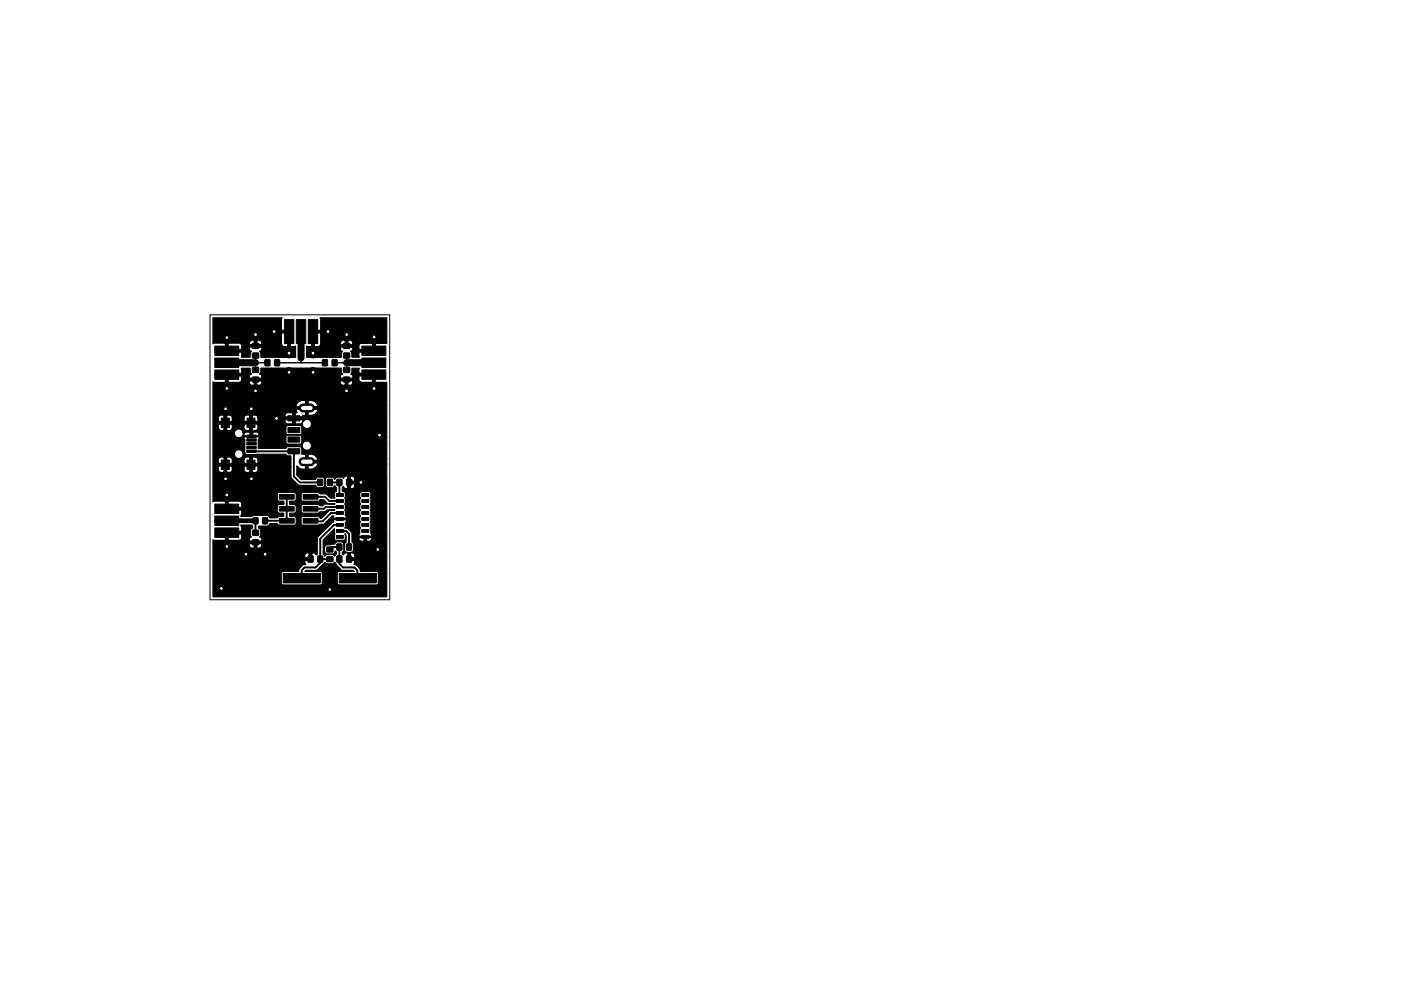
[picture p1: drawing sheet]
<svg xmlns="http://www.w3.org/2000/svg" width="297mm" height="210mm" viewBox="0 0 297 210" stroke-linecap="round" stroke-linejoin="round" font-family="sans-serif">
<path d="M44.5 66.8h38.1v60.4h-38.1z" fill="none" stroke="#000" stroke-width=".21"/>
<g fill="#000" stroke="#000" stroke-width=".21">
<path d="M45.5 76h5.1v2h-5.1zM45.5 78.5h5.1v2h-5.1zM45.5 73.4h5.1v2h-5.1zM53.6 74.9h1.2v1l-1.2 .1zM53.6 72.9h1.2v1h-1.2zM53.6 78h1.2v1h-1.2zM53.6 80h1.2v1h-1.2zM56.2 76.3h1v1.3h-1zM58.2 76.3h1.1l-.1 1.3h-1zM60.3 67.8h2v5.1h-2zM62.8 67.8h2v5.1h-2zM65.4 67.8h2v5.1h-2z"/>
<path d="M68.4 76.3h1v1.3h-1zM70.4 76.3h1.1l-.1 1.3h-1zM72.9 80h1.2v1h-1.2zM72.9 78h1.2v1h-1.2zM72.9 72.9h1.2v1h-1.2zM72.9 74.9h1.2v1l-1.2 .1zM76.7 76h5.1v2h-5.1zM76.7 73.4h5.1v2h-5.1zM46.9 88.7h1.7v2h-1.7zM46.9 97.6h1.7v2h-1.7zM52.3 92.3h2v.5h-2zM52.3 93.1h2v.5h-2z"/>
<path d="M52.3 93.9h2v.5h-2zM52.3 94.7h2v.5h-2zM52.3 95.5h2v.5h-2zM52.4 88.7h1.7v2h-1.7zM52.4 97.6h1.7v2h-1.7zM61.1 88.2h2.5v1.1h-2.5zM61.1 95.2h2.5v1.1h-2.5zM61.1 90.7h2.5v1.1h-2.5zM61.1 92.7h2.5v1.1h-2.5zM76.7 78.5h5.1v2h-5.1zM45.5 109.5h5.1v2h-5.1zM45.5 112h5.1v2h-5.1z"/>
<path d="M45.5 107h5.1v2h-5.1zM53.6 112.5h1.2v1h-1.2zM53.6 114.6h1.2v1h-1.2zM53.7 109.9h1v1.2h-1zM55.7 109.9h1v1.2h-1zM59.2 110h3.2v1h-3.2zM59.2 107.4h3.2v1h-3.2zM59.2 104.9h3.2v1h-3.2zM65.3 118h1.1l-.1 1.3-1-.1zM64.3 110h3.1v1h-3.1zM64.3 107.4h3.1v1h-3.1zM64.3 104.9h3.1v1h-3.1z"/>
<path d="M67.4 101.7h1v1.3h-1zM67.4 118h1v1.3l-1-.1zM69.3 116.1h1.2l.1 1h-1.3zM69.3 118.1h1.2l.1 1h-1.3zM69.4 101.7h1.1l-.1 1.3h-1zM71.4 115.4l1.1 .1-.1 1.2h-1zM71.5 118h1l-.1 1.3-1-.1zM71.5 101.7h1l-.1 1.3h-1zM71.3 104.7h1.5v.6h-1.5zM71.3 106h1.5v.6h-1.5zM71.3 107.3h1.5v.6h-1.5zM71.3 108.5h1.5v.6h-1.5z"/>
<path d="M71.3 109.8h1.5v.6h-1.5zM71.3 111.1h1.5v.6h-1.5zM71.3 112.3h1.5v.6h-1.5zM71.3 113.6h1.5v.6h-1.5zM73.5 115.4l1 .1v1.2h-1zM73.5 118h1v1.3l-1-.1zM73.5 101.7h1v1.3h-1zM76.7 113.6h1.5v.6h-1.5zM76.7 112.3h1.5v.6h-1.5zM76.7 111.1h1.5v.6h-1.5zM76.7 109.8h1.5v.6h-1.5zM76.7 108.5h1.5v.6h-1.5z"/>
<path d="M76.7 107.3h1.5v.6h-1.5zM76.7 106h1.5v.6h-1.5zM76.7 104.7h1.5v.6h-1.5zM60.1 121.7h7.8v2h-7.8zM71.9 121.7h7.9v2h-7.9z"/>
<circle cx="48.1" cy="71.6" r="1"/>
<circle cx="54.2" cy="71" r="1"/>
<circle cx="58.1" cy="70.4" r="1"/>
<circle cx="61.3" cy="79" r="1"/>
<circle cx="61.3" cy="74.9" r="1"/>
<circle cx="66.4" cy="79" r="1"/>
<circle cx="66.4" cy="74.9" r="1"/>
<circle cx="69.5" cy="70.4" r="1"/>
<circle cx="73.5" cy="71" r="1"/>
<circle cx="79.3" cy="71.5" r="1"/>
<circle cx="47.8" cy="86.7" r="1"/>
<circle cx="48.1" cy="82.4" r="1"/>
<circle cx="53.3" cy="86.7" r="1"/>
<circle cx="54.2" cy="82.9" r="1"/>
<circle cx="58.6" cy="88.8" r="1"/>
<circle cx="73.5" cy="82.9" r="1"/>
<circle cx="79.3" cy="82.4" r="1"/>
<circle cx="80.5" cy="92.3" r="1"/>
<circle cx="47.8" cy="101.6" r="1"/>
<circle cx="48.1" cy="105" r="1"/>
<circle cx="48.1" cy="115.9" r="1"/>
<circle cx="52.1" cy="117.6" r="1"/>
<circle cx="53.3" cy="101.6" r="1"/>
<circle cx="56.2" cy="117.6" r="1"/>
<circle cx="76.5" cy="102.4" r="1"/>
<circle cx="80.1" cy="116.6" r="1"/>
<circle cx="46.9" cy="124.8" r="1"/>
<circle cx="69.9" cy="125.1" r="1"/>
</g>
<path d="M64.3 86.6h1.6M64.3 98h1.6" fill="none" stroke="#000" stroke-width="1.9"/>
<g fill="none" stroke="#000" stroke-width=".4">
<path d="M53.3 95.8h9v5.3l1.3 1.3h4.3M54.2 110.5v2.5M54.2 113h.1M60.8 105.4v5.1h-4.6M60.8 107.9h.1M65.9 105.4h3l.9 .9h2.2M67.9 118.6h.1M67.9 118.6h2M69.9 102.4h2.1M71.9 116.1h-1.5l-.5 .5M72 116.1v3.5l.7 .8h2.4l.7 .6v1.7M72 102.4h.1"/>
<path d="M72 112.6h1.4l.6 .7v2.8M72 102.4v2.6M72 111.4h-1.2l-2.9 2.9v5.1l-1 1h-2.3l-.6 .6v1.7M72 107.6h-3l-.3 .3h-2.8M72 108.8h-1.8l-1.8 1.8h-2.5"/>
</g>
<path d="M48.1 110.5h6.1" fill="none" stroke="#000" stroke-width="1"/>
<path d="M54.2 77h2.5M54.2 75.4v3.1M58.8 77h10.1M63.8 75.9v1.1M70.9 77h2.6M73.5 75.4v3.1" fill="none" stroke="#000" stroke-width=".3"/>
<path d="M48.1 77h6.1M63.8 70.4v5.5M73.5 77h5.8" fill="none" stroke="#000" stroke-width="1.5"/>
<path d="M45.2 67.4h14.6l-.1 2.5 .1 .2h1.8v.5h-1.8l-.1 .2v1.9h-4.2a.64 .64 0 0 0-1-.4h-.6l-.2-.1a.69 .69 0 0 0-.9 .8l.2 .1h.9v-.8h.6v.8h.9l.1-.4h4.2l.1 .6h-8.5l-.6-.5h-2.2l-.1 .2v1.2h2.7l.2-.2v-.7h8.5l.4 .2h.7l.1-.1v-2.8h.6v2.8l.1 .1 1-.1v2.4h-7.4v-1l-.3-.2a.56 .56 0 0 0 .4-.9h-2.4a.54 .54 0 0 0-.1 .5 .54 .54 0 0 0 .4 .4l-.2 .2-.1 1h-1.8l.1-.9-.2-.2h-3.3v-1.7l-.1-.2-2.5 .1zM45.2 81l2.5 .1 .1-.1v-1.8h3.3l.2-.1-.1-1h1.8l.1 1 .2 .2-.4 .3-.1 .3-4.4-.1v1.2l.1 .1 2.5-.1 .3-.4v-.7h1.5l.2 .4h2.4a.54 .54 0 0 0 .1-.6 .54 .54 0 0 0-.5-.4l.3-.2v-1h17.1v1l.2 .2-.2 .1a.52 .52 0 0 0-.1 .9h2.4l.1-.2a.64 .64 0 0 0-.5-.8l.3-.2v-1h1.6l-.1 1 .2 .1h3.2l.1 .6h-3.3l-.2 .1v.7l.2 .4h-1.5l-.1-.2h-2.4l-.2 .2h-16.6l-.1-.2h-2.4l-.2 .2a.64 .64 0 0 0 .3 .7 .64 .64 0 0 0 .8-.1v-.8h.6v.8l.1 .1a.69 .69 0 0 0 .9-.7h16.6v.2a.64 .64 0 0 0 1.1 .4v-.8h.6v.8l.1 .1a.69 .69 0 0 0 .9-.7l4 .1 .2-.1v-1.2h.5v1.2l.2 .1h2.3v4.9h-14.6l-.2-.4a2.32 2.32 0 0 0-2.4-.6 1.66 1.66 0 0 0-2 1l.1 .3h1.9v-1.3h.5v1.3h2l.1-.3h14.6v1.1h-14.6l-.1-.3h-4.4l-.1 .3 .2 .5-.4 .1-1.7-.1a.55 .55 0 0 0-.3 .9h1.4v-.8h.6v.8h1.4l.2-.4h.6v-1.3h.5v1.3h.8l.6-.2 .7-.8h14.6v1.5h-27.3l-.5-.5h-.5l-.2 .1-1.3-.1-.5 .5h-2.4l-.6-.5h-.5l-.2 .1-1.2-.1-.5 .5v.7l.1 .1h1.1v-1.2h.5v1.2h1.1l.2-.1v-.7h2.4v.7l.2 .1h1v-1.2h.6v1.2h1l.2-.1v-.7h27.3v1.2h-16l-.1-.4a.98 .98 0 0 0-1.5-.2l-.4-.2h-3.4l-.2 .2a.64 .64 0 0 0 .5 .7h1l.1-.1v-.8h.6v.8l.1 .1 1.2-.1 .3-.6h.2l-.3 .6v.3h-9.4l-.2-.1h-2.6l-.2 .1-5.3-.1-.1 .1 .1 1 .4 .2h.5l.2-.1v-1.2h.5v1.2l.2 .1h.5l.5-.2 .1-1h2.4l.1 1 .4 .2h.6l.1-.1v-1.2h.6v1.2l.2 .1h.5l.4-.2 .1-1h9.4l.3 .6h-.4l-.1-.3-.3-.1h-2.7l-.3 .4v1.1l.2 .4h-5.8l-.6-.5h-.6l-.2 .1h-.6l-.1-.1-1.4 .1a.95 .95 0 0 0-1.4-.6 .95 .95 0 0 0 0 1.5 .95 .95 0 0 0 1.4-.6v-.3h.5l-.3 .4 .1 .2h1.2v-.6h.6v.6h1.2l.2-.2h8.6l.4-.2v-1.3l.5 .1a1 1 0 0 0 1.1 0 1 1 0 0 0 .4-1h16v2.9h-18l-.1-.3-.3-.1h-2.5l-.4 .2v1.5l.4 .2h2.6l.3-.4v-1.1h18v1.7h-16a1 1 0 0 0-1.5-.7 1 1 0 0 0 0 1.7 1 1 0 0 0 1.5-.7v-.3h16v3h-14.6a1.66 1.66 0 0 0-2.1-1v1.3h2l.1-.3h14.6v1.1h-14.6l-.1-.3h-2v1.3h.8l.6-.2 .7-.8h14.6v3h-6.8a.57 .57 0 0 0-.9-.3h-.6l-.1-.2a.64 .64 0 0 0-.8 .5l-.3-.2a1.32 1.32 0 0 0-1.5 .3l-.1 .1a1.1 1.1 0 0 0-1-.5 1.1 1.1 0 0 0-1 .7l-.1-.3a1.16 1.16 0 0 0-1.9 .1h-3.1l-.9-.9v-1.9l.5 .4 .6 .2h.8v-3.1h-.8v-1.2l-.3-.4h-2.6l-.5 .3h-5.8v-1.8l.2-.4-.2-.2h-3l-.1 .2 .2 .4v2.9h-.4a.95 .95 0 0 0-1.4-.6 .95 .95 0 0 0 0 1.5 .95 .95 0 0 0 1.4-.6v-.3h.4l.4 .2h8.3l.3 .3h.8v.8h-7l-.5-.5h-.5l-.2 .1-1.3-.1-.5 .5h-2.4l-.6-.5h-.5l-.2 .1-1.2-.1-.4 .2-.1 1 .1 .1h1.1v-1.2h.5v1.2h1.1l.2-.1v-.7h2.4v.7l.2 .1h1v-1.2h.6v1.2h1l.2-.1v-.7h7v1.5h-7l-.2-.1-5.2 .1-.2-.1h-2.7l-.1 .1 .1 1 .4 .2h.5l.2-.1v-1.2h.5v1.2l.2 .1h.5l.5-.2 .1-1h2.4l.1 1 .4 .2h.6l.1-.1v-1.2h.6v1.2l.2 .1h.5l.4-.2 .1-1h7v2.3l1.4 1.5 .5 .2h3.3a1.1 1.1 0 0 0 1.1 .5 1.1 1.1 0 0 0 .9-.7v-.9l.1 1.2a1.16 1.16 0 0 0 1.9-.1l.4 .4v.9l-.3 .1-.1 .3 .1 1h-.9l-.9-.9h-1.4l-.4-.3h-3.1l-.3 .1-.2 1.3 .3 .4h3.3l.4-.3h.9l.9 .9h1.4h-2l-.6 .4h-.6l-.4-.3h-3.3l-.3 .4v1l.2 .4 .3 .1h3.1l.4-.3 1.1-.1 .4-.3h1.7h-1.1l-1.8 1.8h-.2l-.2-.3-.3-.2-3.3 .1-.3 .4 .2 1.3 .3 .1h3.1l.4-.2h.8l1.8-1.7h.4l-.1 .3 .1 .2h1v-.2l1.5 .2 .1-.3-.2-.4v-.8l-.1-.3 .1-.3v-.6l-.1-.4 .1-.3v-.6l-.1-.3 .1-.4v-.6l-.1-.3-.5-.1v-.9l.2-.2 .1 .2a.52 .52 0 0 0 .8 .1v-2.3h.6v.9h.8l.1-.2v-.4h6.8v1.3h-6.8l-.1-.2h-.8v.9a.55 .55 0 0 0 .6 .2 .55 .55 0 0 0 .3-.5v-.4h6.8v10.7h-3.2l-.2-.4v-.8l-.1-.3 .1-.3v-.6l-.1-.4 .1-.3v-.6l-.1-.3 .1-.4v-.6l-.1-.3 .1-.3v-.6l-.1-.4 .1-.3v-.6l-.1-.3 .1-.4v-.6l-.1-.3-.3-.1h-1.5l-.4 .3v.7l.1 .4-.1 .3v.6l.1 .3-.1 .4v.6l.1 .3-.1 .3v.6l.1 .4-.1 .3v.6l.1 .3-.1 .4v.6l.1 .3-.1 .3v.8l-.2 .4 .1 .3h1v-.2l1.5 .2 .1-.3h3.2v.7h-3.2l-.1-.1h-2.5l-.1 .1 .1 .4 .4 .2h.4l.2-.1v-.6h.5v.6l.2 .1h.7l.2-.6h3.2v3.6h-6.8a.57 .57 0 0 0-.9-.4v.9h.8l.1-.1v-.4h6.8v3.9h-1.8l-.1-.3-.3-.2h-3.4l-.2-.6-.6-.7-.6-.1 .2-.4v-.4l-.1-.1h-1.4v-1.5a.54 .54 0 0 0-.5-.1 .54 .54 0 0 0-.4 .4l-.2-.1v-.5l.2-.1a1.83 1.83 0 0 0 0-1.9 1.22 1.22 0 0 0-1.8 .3l-1.5 .2a.69 .69 0 0 0-.7 .7v.9l.4 .3a1.55 1.55 0 0 0 1.8-.3l.1-.3 .2 .2v.5l-.3 .4-.4-.3a1.58 1.58 0 0 0-1.7 .3l-.4-.4v-3l2.4-2.4v.7l.1 .4-.1 .3v.6l.2 .4h1.9l.2-.4v-.6l-.1-.3 .3 .2v1.5l-.4 .4a1.55 1.55 0 0 0 .4 1.8 1.32 1.32 0 0 0 1.6-.4 1.57 1.57 0 0 0-.4-1.8v-2l-.8-.8-.7-.2 .1-.3v-.8l.2-.5-.1-.1h-1v.1l-1.5-.1-.1 .1 .1 .3-.4 .2-3 2.9-.1 .5v1.2h-11.8l-.1-.2h-2.4l-.2 .2a.64 .64 0 0 0 .3 .7 .64 .64 0 0 0 .8-.1v-.8h.6v.8l.1 .2a.69 .69 0 0 0 .9-.8h11.8v2.1l-.3 .1a.56 .56 0 0 0-.9-.3h-.5l-.2-.1a.64 .64 0 0 0-.7 .3 .64 .64 0 0 0 .1 .7h.8v-.9h.5v1.5h-1.3l-.2 .1v.4l.2 .4-.7 .1-.7 .9-.1 .4h-3.2l-.4 .2-.1 .3v2l.1 .3 .4 .1h8l.3-.4v-2l-.2-.3-.3-.2h-3.3l.3-.2h2.3l1.7-1.7 .1 .1a1.83 1.83 0 0 0 1.9 0l.1-.1 .5 .8 1 .9h2.4l.2 .2h-3.2l-.3 .2-.1 .3v2l.3 .4h8.2l.2-.4v-2h1.8v4.9h-36.8v-12.1l2.5 .1 .1-.1v-1.8h3.3l.2-.1v-.7l-.2-.5h2.3l.1 .1v.6l-.4 .3v1l-4.7-.1v1.2l.1 .1h2.2l.5-.2 .1-1h1.8l.2 .5a.56 .56 0 0 0-.3 .9h2.4l.1-.2a.64 .64 0 0 0-.5-.7l.3-.3a1.32 1.32 0 0 0-.4-1.5l-.1-.5h2l.4-.5h1.6l.4 .3h3.2l.3-.1 .1-.3v-1.2l-.4-.3h-1v-.6l1.3-.1 .1-.4v-1.1l-.4-.3h-1v-.7l1.3-.1 .1-.3v-1.2l-.4-.2h-3.2l-.3 .1-.1 .3v1.2l.4 .2h1v.5h-8.9l-.6-.5h-2.2l-.1 .2v1.2h2.7l.2-.2v-.7h8.9v.2h-1.1l-.3 .4v1.2l.3 .2 1.1 .1v.6l-1.1 .1-.3 .3h-1.6l-.5-.6-5.6 .3 .2-.5v-.7l-.2-.2h-3.3v-1.7l-.1-.2-2.5 .1zM67.9 67.4h14.1v3.4h-14l-.2-.2h-1.2v2.8l.2 .1h.7l.4-.2 .1-2.5h14v1.9h-7.2a.64 .64 0 0 0-1-.4h-.6l-.1-.1a.69 .69 0 0 0-1 .8l.2 .1h.9v-.8h.6v.8h.9l.1-.4h7.2v.1h-2.3l-.2 .2h-.5l-.2-.2-2.4 .1-.3 .4v.7l.2 .2h2.7v-1.2h.5l.1 1.7h-3.3l-.2 .2 .1 .9h-1.6v-1l-.3-.2a.56 .56 0 0 0 .4-.9h-2.4a.54 .54 0 0 0-.1 .5 .54 .54 0 0 0 .4 .4l-.2 .2v1h-7.4v-2.4l.9 .1 .2-.1v-3.3h1.7l.2-.2z" fill="#000" stroke="#000" stroke-width=".25"/>
<g fill="#fff" stroke="#fff" stroke-width=".21">
<circle cx="58.1" cy="70.4" r=".17"/>
<circle cx="69.5" cy="70.4" r=".17"/>
<circle cx="79.3" cy="71.5" r=".17"/>
<circle cx="79.3" cy="82.4" r=".17"/>
<circle cx="73.5" cy="82.9" r=".17"/>
<circle cx="73.5" cy="71" r=".17"/>
<circle cx="54.2" cy="71" r=".17"/>
<circle cx="54.2" cy="82.9" r=".17"/>
<circle cx="48.1" cy="82.4" r=".17"/>
<circle cx="48.1" cy="71.6" r=".17"/>
<circle cx="66.4" cy="74.9" r=".17"/>
<circle cx="61.3" cy="74.9" r=".17"/>
<circle cx="66.4" cy="79" r=".17"/>
<circle cx="61.3" cy="79" r=".17"/>
<circle cx="53.3" cy="86.7" r=".17"/>
<circle cx="47.8" cy="86.7" r=".17"/>
<circle cx="53.3" cy="101.6" r=".17"/>
<circle cx="47.8" cy="101.6" r=".17"/>
<circle cx="48.1" cy="105" r=".17"/>
<circle cx="48.1" cy="115.9" r=".17"/>
<circle cx="52.1" cy="117.6" r=".17"/>
<circle cx="56.2" cy="117.6" r=".17"/>
<circle cx="76.5" cy="102.4" r=".17"/>
<circle cx="80.1" cy="116.6" r=".17"/>
<circle cx="46.9" cy="124.8" r=".17"/>
<circle cx="69.9" cy="125.1" r=".17"/>
<circle cx="58.6" cy="88.8" r=".17"/>
<circle cx="80.5" cy="92.3" r=".17"/>
<circle cx="65.1" cy="90" r=".18"/>
<circle cx="65.1" cy="94.6" r=".17"/>
<circle cx="50.6" cy="92" r=".18"/>
<circle cx="50.6" cy="96.4" r=".17"/>
</g>
<path d="M64.3 86.6h1.6M64.3 98h1.6" fill="none" stroke="#fff" stroke-width=".9"/>
</svg>
